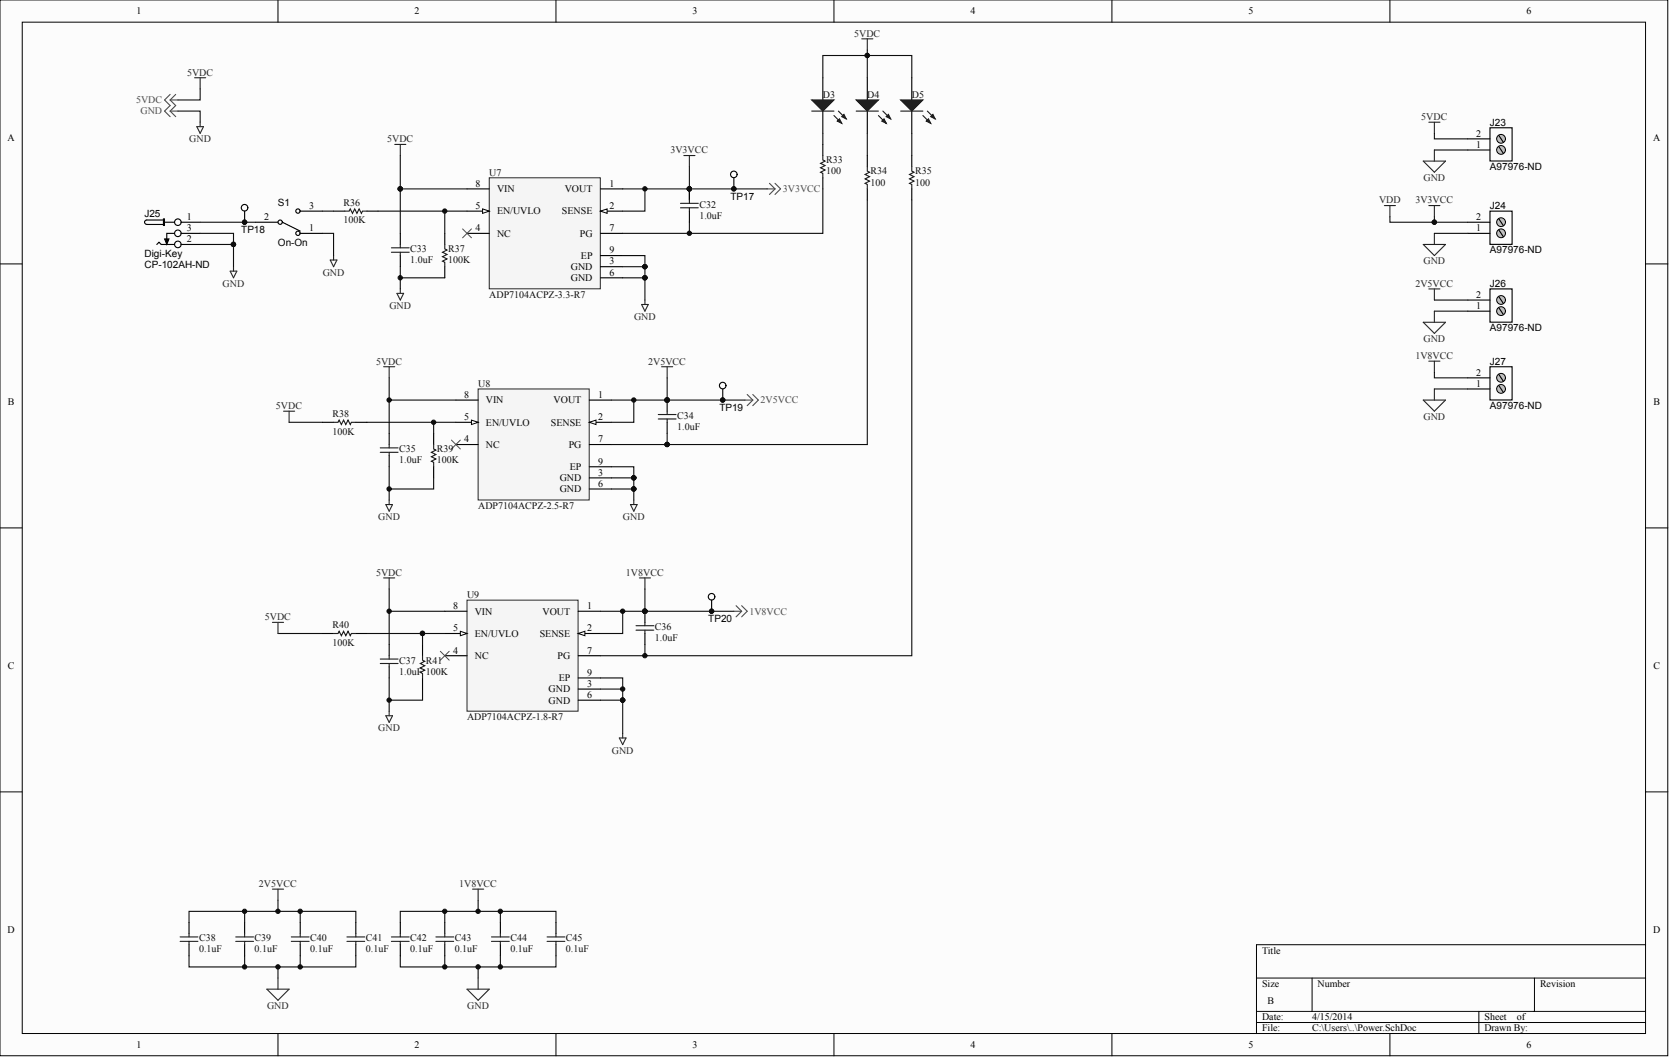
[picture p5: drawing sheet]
<svg xmlns="http://www.w3.org/2000/svg" width="317mm" height="201mm" viewBox="0 0 317 201" stroke-linecap="round" stroke-linejoin="round" font-family="sans-serif">
<defs><g id="words">
<g font-size="1.9">
<text x="25.9" y="2.7">1</text>
<text x="78.7" y="2.7">2</text>
<text x="131.5" y="2.7">3</text>
<text x="184.3" y="2.7">4</text>
<text x="237.1" y="2.7">5</text>
<text x="289.9" y="2.7">6</text>
<text x="283" y="23.9">J23</text>
<text x="1.4" y="26.8">A</text>
<text x="280.3" y="28.1">1</text>
<text x="280.3" y="25.9">2</text>
<text x="313.9" y="26.8">A</text>
<text x="90.3" y="35.4">8</text>
<text x="115.7" y="35.4">1</text>
<text x="283" y="32.3">A97976-ND</text>
<text x="27.5" y="41.2">J25</text>
<text x="35.5" y="41.8">1</text>
<text x="50.2" y="41.8">2</text>
<text x="52.8" y="39.1">S1</text>
<text x="58.7" y="39.7">3</text>
<text x="90.3" y="39.7">5</text>
<text x="94.4" y="40.7">EN/UVLO</text>
<text x="94.4" y="36.5">VIN</text>
<text x="106.7" y="40.7">SENSE</text>
<text x="107.3" y="36.5">VOUT</text>
<text x="115.7" y="39.7">2</text>
<text x="138.7" y="38">TP17</text>
<text x="280.3" y="41.8">2</text>
<text x="283" y="39.7">J24</text>
<text x="35.5" y="46">2</text>
<text x="35.5" y="43.9">3</text>
<text x="45.8" y="44.3">TP18</text>
<text x="52.8" y="46.7">On-On</text>
<text x="58.7" y="43.9">1</text>
<text x="90.3" y="43.9">4</text>
<text x="94.4" y="44.9">NC</text>
<text x="110.1" y="44.9">PG</text>
<text x="115.7" y="43.9">7</text>
<text x="280.3" y="43.9">1</text>
<text x="27.5" y="48.8">Digi-Key</text>
<text x="27.5" y="50.9">CP-102AH-ND</text>
<text x="108.4" y="51.3">GND</text>
<text x="108.4" y="53.4">GND</text>
<text x="110.3" y="49.2">EP</text>
<text x="115.7" y="50.2">3</text>
<text x="115.7" y="52.3">6</text>
<text x="115.7" y="48.1">9</text>
<text x="283" y="48.1">A97976-ND</text>
<text x="280.3" y="58.7">1</text>
<text x="280.3" y="56.6">2</text>
<text x="283" y="54.5">J26</text>
<text x="283" y="62.9">A97976-ND</text>
<text x="280.3" y="71.3">2</text>
<text x="283" y="69.2">J27</text>
<text x="1.5" y="76.9">B</text>
<text x="88.2" y="75.5">8</text>
<text x="92.3" y="76.6">VIN</text>
<text x="105.1" y="76.6">VOUT</text>
<text x="113.6" y="75.5">1</text>
<text x="280.3" y="73.4">1</text>
<text x="283" y="77.7">A97976-ND</text>
<text x="314" y="76.9">B</text>
<text x="88.2" y="84">4</text>
<text x="88.2" y="79.8">5</text>
<text x="92.3" y="80.8">EN/UVLO</text>
<text x="104.6" y="80.8">SENSE</text>
<text x="113.6" y="79.8">2</text>
<text x="113.6" y="84">7</text>
<text x="136.6" y="78.1">TP19</text>
<text x="92.3" y="85">NC</text>
<text x="108" y="85">PG</text>
<text x="108.2" y="89.3">EP</text>
<text x="113.6" y="88.2">9</text>
<text x="106.3" y="91.4">GND</text>
<text x="106.3" y="93.5">GND</text>
<text x="113.6" y="90.3">3</text>
<text x="113.6" y="92.4">6</text>
<text x="86" y="119.9">5</text>
<text x="86" y="115.6">8</text>
<text x="90.2" y="116.7">VIN</text>
<text x="103" y="116.7">VOUT</text>
<text x="111.5" y="115.6">1</text>
<text x="111.5" y="119.9">2</text>
<text x="134.5" y="118.2">TP20</text>
<text x="86" y="124.1">4</text>
<text x="90.2" y="125.1">NC</text>
<text x="90.2" y="120.9">EN/UVLO</text>
<text x="102.5" y="120.9">SENSE</text>
<text x="105.9" y="125.1">PG</text>
<text x="111.5" y="124.1">7</text>
<text x="1.5" y="127">C</text>
<text x="104.2" y="131.5">GND</text>
<text x="106.1" y="129.4">EP</text>
<text x="111.5" y="130.4">3</text>
<text x="111.5" y="128.3">9</text>
<text x="314" y="127">C</text>
<text x="104.2" y="133.6">GND</text>
<text x="111.5" y="132.5">6</text>
<text x="1.4" y="177.1">D</text>
<text x="313.9" y="177.1">D</text>
<text x="239.7" y="181.1">Title</text>
<text x="239.7" y="187.4">Size</text>
<text x="240.7" y="190.6">B</text>
<text x="250.2" y="187.4">Number</text>
<text x="292.5" y="187.4">Revision</text>
<text x="239.7" y="193.7">Date:</text>
<text x="239.7" y="195.8">File:</text>
<text x="249.2" y="193.7">4/15/2014</text>
<text x="249.2" y="195.8">C:\Users\..\Power.SchDoc</text>
<text x="281.9" y="193.7">Sheet</text>
<text x="281.9" y="195.8">Drawn By:</text>
<text x="288.1" y="193.7">of</text>
<text x="25.9" y="199">1</text>
<text x="78.7" y="199">2</text>
<text x="131.5" y="199">3</text>
<text x="184.3" y="199">4</text>
<text x="237.1" y="199">5</text>
<text x="289.9" y="199">6</text>
</g>
<g font-size="1.9" fill="#262626">
<text x="162.2" y="7">5VDC</text>
<text x="35.5" y="14.3">5VDC</text>
<text x="269.9" y="22.8">5VDC</text>
<text x="35.9" y="27">GND</text>
<text x="73.5" y="27">5VDC</text>
<text x="127.3" y="29.1">3V3VCC</text>
<text x="270.3" y="34.4">GND</text>
<text x="261.9" y="38.6">VDD</text>
<text x="268.8" y="38.6">3V3VCC</text>
<text x="61.3" y="52.3">GND</text>
<text x="270.3" y="50.2">GND</text>
<text x="42.3" y="54.4">GND</text>
<text x="73.9" y="58.7">GND</text>
<text x="268.8" y="54.4">2V5VCC</text>
<text x="120.4" y="60.8">GND</text>
<text x="270.3" y="65">GND</text>
<text x="71.4" y="69.2">5VDC</text>
<text x="123.1" y="69.2">2V5VCC</text>
<text x="268.8" y="68.2">1V8VCC</text>
<text x="52.4" y="77.7">5VDC</text>
<text x="270.3" y="79.8">GND</text>
<text x="71.8" y="98.8">GND</text>
<text x="118.3" y="98.8">GND</text>
<text x="71.4" y="109.3">5VDC</text>
<text x="118.9" y="109.3">1V8VCC</text>
<text x="50.3" y="117.8">5VDC</text>
<text x="71.8" y="138.9">GND</text>
<text x="116.2" y="143.1">GND</text>
<text x="49.2" y="168.4">2V5VCC</text>
<text x="87.2" y="168.4">1V8VCC</text>
<text x="50.7" y="191.6">GND</text>
<text x="88.7" y="191.6">GND</text>
</g>
<g font-size="1.9" fill="#4c4c4c">
<text x="25.8" y="19.6">5VDC</text>
<text x="26.7" y="21.7">GND</text>
<text x="148.7" y="36.5">3V3VCC</text>
<text x="144.4" y="76.6">2V5VCC</text>
<text x="142.3" y="116.7">1V8VCC</text>
</g>
<g font-size="1.9" fill="#0e0e0e">
<text x="156.3" y="18.6">D3</text>
<text x="164.7" y="18.6">D4</text>
<text x="173.2" y="18.6">D5</text>
<text x="92.9" y="33.3">U7</text>
<text x="156.9" y="31">R33</text>
<text x="156.9" y="33.1">100</text>
<text x="165.3" y="33.1">R34</text>
<text x="165.3" y="35.2">100</text>
<text x="173.8" y="33.1">R35</text>
<text x="173.8" y="35.2">100</text>
<text x="65.2" y="39">R36</text>
<text x="132.8" y="39.5">C32</text>
<text x="132.8" y="41.6">1.0uF</text>
<text x="65.2" y="42.4">100K</text>
<text x="77.9" y="47.9">C33</text>
<text x="85.1" y="47.9">R37</text>
<text x="77.9" y="50">1.0uF</text>
<text x="85.1" y="50">100K</text>
<text x="92.9" y="56.6">ADP7104ACPZ-3.3-R7</text>
<text x="90.8" y="73.4">U8</text>
<text x="63.1" y="79.1">R38</text>
<text x="63.1" y="82.5">100K</text>
<text x="128.6" y="79.6">C34</text>
<text x="128.6" y="81.7">1.0uF</text>
<text x="75.8" y="85.9">C35</text>
<text x="75.8" y="88">1.0uF</text>
<text x="83" y="85.9">R39</text>
<text x="83" y="88">100K</text>
<text x="90.8" y="96.7">ADP7104ACPZ-2.5-R7</text>
<text x="88.7" y="113.5">U9</text>
<text x="63.1" y="119.2">R40</text>
<text x="124.4" y="119.7">C36</text>
<text x="63.1" y="122.6">100K</text>
<text x="75.8" y="126">C37</text>
<text x="80.9" y="126">R41</text>
<text x="124.4" y="121.8">1.0uF</text>
<text x="75.8" y="128.1">1.0uF 100K</text>
<text x="88.7" y="136.8">ADP7104ACPZ-1.8-R7</text>
<text x="37.8" y="178.7">C38</text>
<text x="48.4" y="178.7">C39</text>
<text x="58.9" y="178.7">C40</text>
<text x="69.5" y="178.7">C41</text>
<text x="77.9" y="178.7">C42</text>
<text x="86.4" y="178.7">C43</text>
<text x="96.9" y="178.7">C44</text>
<text x="107.5" y="178.7">C45</text>
<text x="37.8" y="180.9">0.1uF</text>
<text x="48.4" y="180.9">0.1uF</text>
<text x="58.9" y="180.9">0.1uF</text>
<text x="69.5" y="180.9">0.1uF</text>
<text x="77.9" y="180.9">0.1uF</text>
<text x="86.4" y="180.9">0.1uF</text>
<text x="96.9" y="180.9">0.1uF</text>
<text x="107.5" y="180.9">0.1uF</text>
</g>
</g></defs>
<g fill="#fcfcfc" stroke="#000" stroke-width=".19">
<path d="M0 0h316.7v200.5h-316.7z"/>
<path d="M4.2 4.2h308.3v192h-308.3z"/>
</g>
<g fill="none" stroke="#000" stroke-width=".19">
<path d="M52.8 0v4.2M105.6 0v4.2M158.4 0v4.2M211.2 0v4.2M264 0v4.2M0 50.1h4.2M312.5 50.1h4.2M0 100.2h4.2M312.5 100.2h4.2M0 150.4h4.2M312.5 150.4h4.2M312.5 179.4h-73.9v16.9"/>
<path d="M52.8 196.3v4.2M105.6 196.3v4.2M158.4 196.3v4.2M211.2 196.3v4.2M238.6 185.7h73.9M238.6 192h73.9M238.6 194.2h73.9M249.2 185.7v6.3M264 196.3v4.2M280.8 192v4.3M291.4 185.7v6.3"/>
</g>
<path d="M32.3 19l1.1 1-1.1 1.1M32.3 17.9l-1 1.1 1 1-1 1.1 1 1M32.3 19h1.5M33.4 17.9l-1.1 1.1M32.3 21.1l1.1 1M32.3 21.1h1.5" fill="none" stroke="#4c4c4c" stroke-width=".21"/>
<path d="M92.9 33.8h21.1v21h-21.1z" fill="#f5f5f5" stroke="#262626" stroke-width=".19"/>
<path d="M114 35.9h4.3M114 40.1h4.3" fill="none" stroke="#000" stroke-width=".21"/>
<path d="M114 40.1l1.3-.4v.8z" fill="#fcfcfc" stroke="#000" stroke-width=".19"/>
<path d="M88.7 44.3h4.2M88.7 40.1h4.2M114 50.6h4.3" fill="none" stroke="#000" stroke-width=".21"/>
<path d="M91.6 39.7l1.3 .4-1.3 .4z" fill="#fcfcfc" stroke="#000" stroke-width=".19"/>
<path d="M88.7 35.9h4.2M114 52.8h4.3M114 44.3h4.3M114 48.5h4.3" fill="none" stroke="#000" stroke-width=".21"/>
<path d="M90.8 73.9h21.1v21h-21.1z" fill="#f5f5f5" stroke="#262626" stroke-width=".19"/>
<path d="M111.9 76h4.2M111.9 80.2h4.2" fill="none" stroke="#000" stroke-width=".21"/>
<path d="M111.9 80.2l1.3-.4v.8z" fill="#fcfcfc" stroke="#000" stroke-width=".19"/>
<path d="M86.6 84.4h4.2M86.6 80.2h4.2M111.9 90.7h4.2" fill="none" stroke="#000" stroke-width=".21"/>
<path d="M89.5 79.8l1.3 .4-1.3 .4z" fill="#fcfcfc" stroke="#000" stroke-width=".19"/>
<path d="M86.6 76h4.2M111.9 92.9h4.2M111.9 84.4h4.2M111.9 88.6h4.2" fill="none" stroke="#000" stroke-width=".21"/>
<path d="M88.7 114h21.1v21h-21.1z" fill="#f5f5f5" stroke="#262626" stroke-width=".19"/>
<path d="M109.8 116.1h4.2M109.8 120.3h4.2" fill="none" stroke="#000" stroke-width=".21"/>
<path d="M109.8 120.3l1.3-.4v.8z" fill="#fcfcfc" stroke="#000" stroke-width=".19"/>
<path d="M84.5 124.5h4.2M84.5 120.3h4.2M109.8 130.8h4.2" fill="none" stroke="#000" stroke-width=".21"/>
<path d="M87.4 119.9l1.3 .4-1.3 .4z" fill="#fcfcfc" stroke="#000" stroke-width=".19"/>
<g fill="none" stroke="#000" stroke-width=".21">
<path d="M156.3 14.8v4.2M164.7 14.8v4.2M173.2 14.8v4.2M130.9 35.9v2.1M156.3 21.1v4.2M156.3 27.4v2.1M156.3 33.8v2.1M164.7 21.1v4.2M164.7 29.5v2.1M164.7 35.9v2.1M173.2 21.1v4.2M173.2 29.5v2.1"/>
<path d="M173.2 35.9v2.1M30.6 46.4h7.4M31.3 42.2h6.7M38 44.3h-6.3v1.3M48.6 42.2h4.2M53.6 42.2l3.4 1.7M57 40.1h4.2M57 44.3h4.2M63.3 40.1h2.2M69.7 40.1h2.1M76 44.3v2.1M76 48.5v2.1"/>
<path d="M84.5 44.3v2.1M84.5 50.6v2.2M130.9 40.1v2.1M126.7 76v2.1M61.2 80.2h2.1M67.6 80.2h2.1M73.9 82.3v2.1M73.9 86.5v2.1M82.4 82.3v2.1M82.4 88.6v2.1M126.7 80.2v2.1M84.5 116.1h4.2"/>
<path d="M122.5 116.1v2.1M61.2 120.3h2.1M67.6 120.3h2.1M73.9 122.4v2.1M73.9 126.6v2.1M80.2 122.4v2.1M80.2 128.7v2.1M109.8 133h4.2M109.8 124.5h4.2M109.8 128.7h4.2M122.5 120.3v2.1"/>
<circle cx="53.2" cy="42.2" r=".41"/>
<circle cx="56.6" cy="40.1" r=".41"/>
<circle cx="56.6" cy="44.3" r=".41"/>
</g>
<g fill="none" stroke="#262626" stroke-width=".21">
<path d="M37 14.8h2.1M38 14.8v2.1M163.7 7.4h2.1M164.7 7.4v2.1M75 27.4h2.1M76 27.4v2.1M129.9 29.5h2.1M130.9 29.5v2.1M43.7 51.5h1.3l-.7 1.3zM44.3 50.6v.9M62.7 49.4h1.3l-.7 1.2zM63.3 48.5v.9"/>
<path d="M75.4 55.7h1.3l-.7 1.3zM76 54.9v.8M121.8 57.8h1.3l-.6 1.3zM122.5 57v.8M72.9 69.6h2.1M73.9 69.6v2.1M125.6 69.6h2.2M126.7 69.6v2.1M73.3 95.8h1.2l-.6 1.3zM73.9 95v.8M119.7 95.8h1.3l-.6 1.3zM120.4 95v.8"/>
<path d="M72.9 109.7h2.1M73.9 109.7v2.1M121.4 109.7h2.1M122.5 109.7v2.1M73.3 135.9h1.2l-.6 1.3zM73.9 135.1v.8M118.3 139.3v.8M117.6 140.1h1.3l-.6 1.3z"/>
</g>
<g fill="none" stroke="#0e0e0e" stroke-width=".21">
<path d="M164.7 10.5v4.3M76 35.9v8.4M118.3 35.9h27.4M122.5 35.9v4.2h-4.2M130.9 31.6v6.4M156.3 35.9v8.4h-38M156.3 25.3v2.1M164.7 25.3v4.2M173.2 38v86.5h-59.2M173.2 25.3v4.2M61.2 44.3h2.1v4.2M61.2 40.1h2.1"/>
<path d="M71.8 40.1h16.9M76 50.6v4.3M76 52.8h8.5M84.5 40.1v4.2M122.5 50.6v2.2M130.9 42.2v2.1M73.9 71.7v10.6M73.9 76h12.7M116.1 76h10.6M120.4 76v4.2h-4.3M54.9 80.2h6.3M69.7 80.2h16.9"/>
<path d="M73.9 88.6v6.4M82.4 90.7v2.2h-8.5M82.4 80.2v2.1M116.1 84.4h10.6M120.4 90.7v2.2M73.9 111.8v10.6M73.9 116.1h10.6M114 116.1h8.5M118.3 116.1v4.2h-4.3M52.8 120.3h8.4M69.7 120.3h10.5M73.9 128.7v6.4"/>
<path d="M80.2 130.8v2.2h-6.3M114 130.8h4.3M118.3 133v6.3M122.5 122.4v2.1"/>
</g>
<g fill="#0e0e0e" stroke="#0e0e0e" stroke-width=".19">
<circle cx="73.9" cy="116.1" r=".41"/>
<circle cx="130.9" cy="35.9" r=".41"/>
<circle cx="118.2" cy="116.1" r=".41"/>
<circle cx="120.4" cy="76" r=".41"/>
<circle cx="122.5" cy="35.9" r=".41"/>
<circle cx="76" cy="52.7" r=".41"/>
<circle cx="73.9" cy="76" r=".41"/>
<circle cx="76" cy="35.9" r=".41"/>
<circle cx="120.4" cy="90.7" r=".41"/>
<circle cx="120.4" cy="92.8" r=".41"/>
<circle cx="122.5" cy="50.6" r=".41"/>
<circle cx="122.5" cy="52.7" r=".41"/>
<circle cx="73.9" cy="132.9" r=".41"/>
<circle cx="73.9" cy="92.8" r=".41"/>
<circle cx="80.2" cy="120.3" r=".41"/>
<circle cx="84.5" cy="40.1" r=".41"/>
<circle cx="82.3" cy="80.2" r=".41"/>
<circle cx="126.7" cy="76" r=".41"/>
<circle cx="122.5" cy="116.1" r=".41"/>
<circle cx="118.2" cy="130.8" r=".41"/>
<circle cx="118.2" cy="132.9" r=".41"/>
<circle cx="164.7" cy="10.5" r=".41"/>
<circle cx="126.7" cy="84.4" r=".41"/>
<circle cx="122.5" cy="124.5" r=".41"/>
<circle cx="130.9" cy="44.3" r=".41"/>
</g>
<path d="M87.8 43.5l1.7 1.7M89.5 43.5l-1.7 1.7M85.7 83.6l1.7 1.7M87.4 83.6l-1.7 1.7M83.6 123.7l1.7 1.7M85.3 123.7l-1.7 1.7" fill="none" stroke="#4c4c4c" stroke-width=".19"/>
<path d="M145.7 35.9h1.5M146.1 34.8l1.1 1.1M147.2 35.9l-1.1 1M147.2 34.8l1 1.1-1 1M141.5 76h1.5M141.9 74.9l1.1 1.1M143 76l-1.1 1M143 74.9l1 1.1-1 1M139.4 116.1h1.4M139.8 115l1 1.1M140.8 116.1l-1 1M140.8 115l1.1 1.1-1.1 1" fill="none" stroke="#4c4c4c" stroke-width=".21"/>
<g fill="#1c1c1c" stroke="#1c1c1c" stroke-width=".21">
<path d="M154.2 19h4.2l-2.1 2.1z"/>
<path d="M159 23l.4-.4 .5 .8z"/>
<path d="M159.9 22.1l.4-.4 .4 .9z"/>
<path d="M162.6 19h4.2l-2.1 2.1z"/>
<path d="M167.5 23l.4-.4 .4 .8z"/>
<path d="M168.3 22.1l.4-.4 .4 .9z"/>
<path d="M171 19h4.3l-2.1 2.1z"/>
<path d="M175.9 23l.4-.4 .4 .8z"/>
<path d="M176.7 22.1l.5-.4 .4 .9z"/>
</g>
<g fill="none" stroke="#1c1c1c" stroke-width=".21">
<path d="M129.2 38.6h3.4M129.2 39.5h3.4M130.9 38v.6M130.9 39.5v.6M154.2 21.1h4.2M156.3 29.5v.9l.4 .2-.9 .4 .9 .4-.9 .5 .9 .4-.9 .4 .5 .2v.9M158.4 21.9l1.5 1.5M159.2 21.1l1.5 1.5M162.6 21.1h4.2M164.7 31.6v.9l.4 .2-.8 .4 .8 .4-.8 .5 .8 .4-.8 .4 .4 .2v.9M166.8 21.9l1.5 1.5M167.7 21.1l1.4 1.5"/>
<path d="M171 21.1h4.3M173.2 31.6v.9l.4 .2-.9 .4 .9 .4-.9 .5 .9 .4-.9 .4 .5 .2v.9M175.3 21.9l1.4 1.5M176.1 21.1l1.5 1.5M65.5 40.1h.8l.2-.4 .4 .8 .5-.8 .4 .8 .4-.8 .4 .8 .2-.4h.9M74.3 47.1h3.4M74.3 47.9h3.4M76 46.4v.7M76 47.9v.6M84.5 46.4v.9l.4 .2-.9 .4 .9 .4-.9 .4 .9 .5-.9 .4 .5 .2v.8M125 78.7h3.4M125 79.6h3.4"/>
<path d="M126.7 78.1v.6M126.7 79.6v.6M63.3 80.2h.9l.2-.4 .4 .8 .4-.8 .5 .8 .4-.8 .4 .8 .2-.4h.9M72.2 85h3.4M72.2 85.9h3.4M73.9 84.4v.6M73.9 85.9v.6M82.4 84.4v.9l.4 .2-.9 .4 .9 .4-.9 .4 .9 .5-.9 .4 .5 .2v.8M120.8 118.8h3.4M120.8 119.7h3.4M122.5 118.2v.6M122.5 119.7v.6"/>
<path d="M63.3 120.3h.9l.2-.4 .4 .8 .4-.8 .5 .8 .4-.8 .4 .8 .2-.4h.9M72.2 125.1h3.4M72.2 126h3.4M73.9 124.5v.6M73.9 126v.6M80.2 124.5v.9l.5 .2-.9 .4 .9 .4-.9 .4 .9 .5-.9 .4 .4 .2v.8"/>
</g>
<g fill="#fefefe" stroke="#000" stroke-width=".21">
<circle cx="33.8" cy="42.2" r=".62"/>
<circle cx="33.8" cy="44.3" r=".62"/>
<circle cx="33.8" cy="46.4" r=".62"/>
</g>
<path d="M29.8 46.4l.4-.4 .4 .4" fill="none" stroke="#000" stroke-width=".21"/>
<path d="M31.3 45.4h.8l-.4 1z" fill="#000" stroke="#000" stroke-width=".19"/>
<path d="M31 41.6h.2v1.2h-.2z" fill="#fefefe" stroke="#000" stroke-width=".21"/>
<path d="M278.7 28.5h4.3M278.7 26.4h4.3M283 24.3h4.2v6.3h-4.2zM27.9 42.6h3.1M31 41.8h-3.1a.41 .41 0 0 0-.4 .4 .41 .41 0 0 0 .4 .4" fill="none" stroke="#000" stroke-width=".21"/>
<path d="M38 16.9v2.1h-4.2M33.8 21.1h4.2v2.1M38 44.3h6.3v2.1M38 42.2h10.6" fill="none" stroke="#0e0e0e" stroke-width=".21"/>
<circle cx="44.3" cy="46.4" r=".41" fill="#0e0e0e" stroke="#0e0e0e" stroke-width=".19"/>
<path d="M37.4 24h1.2l-.6 1.3zM38 23.2v.8" fill="none" stroke="#262626" stroke-width=".21"/>
<circle cx="285.1" cy="28.5" r=".83" fill="#c0c0c0" stroke="#000" stroke-width=".19"/>
<path d="M284.6 27.8l.9 1.3" fill="none" stroke="#000" stroke-width=".21"/>
<circle cx="285.1" cy="26.4" r=".83" fill="#c0c0c0" stroke="#000" stroke-width=".19"/>
<path d="M284.6 25.7l.9 1.3M278.7 44.3h4.3M278.7 42.2h4.3M283 40.1h4.2v6.3h-4.2z" fill="none" stroke="#000" stroke-width=".21"/>
<circle cx="285.1" cy="44.3" r=".83" fill="#c0c0c0" stroke="#000" stroke-width=".19"/>
<path d="M284.6 43.7l.9 1.2" fill="none" stroke="#000" stroke-width=".21"/>
<circle cx="285.1" cy="42.2" r=".83" fill="#c0c0c0" stroke="#000" stroke-width=".19"/>
<path d="M278.7 59.1h4.3M278.7 57h4.3M283 54.9h4.2v6.3h-4.2zM284.6 41.6l.9 1.2" fill="none" stroke="#000" stroke-width=".21"/>
<circle cx="285.1" cy="59.1" r=".83" fill="#c0c0c0" stroke="#000" stroke-width=".19"/>
<path d="M284.6 58.5l.9 1.2" fill="none" stroke="#000" stroke-width=".21"/>
<circle cx="285.1" cy="57" r=".83" fill="#c0c0c0" stroke="#000" stroke-width=".19"/>
<path d="M284.6 56.3l.9 1.3M278.7 73.9h4.3M278.7 71.7h4.3M283 69.6h4.2v6.3h-4.2z" fill="none" stroke="#000" stroke-width=".21"/>
<circle cx="285.1" cy="73.8" r=".83" fill="#c0c0c0" stroke="#000" stroke-width=".19"/>
<path d="M284.6 73.2l.9 1.3" fill="none" stroke="#000" stroke-width=".21"/>
<circle cx="285.1" cy="71.7" r=".83" fill="#c0c0c0" stroke="#000" stroke-width=".19"/>
<g fill="none" stroke="#000" stroke-width=".21">
<path d="M139.4 33.8v2.1M46.5 40.1v2.1M137.3 73.9v2.1M284.6 71.1l.9 1.3M135.1 114v2.1M35.9 175.2v2.1M35.9 179.4v2.1M46.5 175.2v2.1M46.5 179.4v2.1M57 175.2v2.1M57 179.4v2.1M67.6 175.2v2.1"/>
<path d="M67.6 179.4v2.1M76 175.2v2.1M76 179.4v2.1M84.5 175.2v2.1M84.5 179.4v2.1M95 175.2v2.1M95 179.4v2.1M105.6 175.2v2.1M105.6 179.4v2.1"/>
<circle cx="46.4" cy="39.4" r=".62"/>
<circle cx="139.4" cy="33.1" r=".62"/>
<circle cx="137.2" cy="73.2" r=".62"/>
<circle cx="135.1" cy="113.3" r=".62"/>
</g>
<g fill="none" stroke="#262626" stroke-width=".21">
<path d="M262.9 39h2.1M264 39v2.1M270.3 30.6h4.2l-2.1 2.1zM271.3 39h2.2M271.3 23.2h2.2M272.4 23.2v2.1M272.4 28.5v2.1M272.4 39v2.1M270.3 46.4h4.2l-2.1 2.1zM271.3 54.9h2.2M272.4 44.3v2.1M272.4 54.9v2.1"/>
<path d="M272.4 59.1v2.1M53.8 78.1h2.2M54.9 78.1v2.1M270.3 61.2h4.2l-2.1 2.1zM270.3 76h4.2l-2.1 2.1zM271.3 68.6h2.2M272.4 68.6v2.1M272.4 73.9v2.1M51.7 118.2h2.1M52.8 118.2v2.1M51.7 168.8h2.1M52.8 168.8v2.1"/>
<path d="M89.7 168.8h2.2M90.8 168.8v2.1M50.7 187.8h4.2l-2.1 2.1zM52.8 185.7v2.1M88.7 187.8h4.2l-2.1 2.1zM90.8 185.7v2.1"/>
</g>
<g fill="none" stroke="#0e0e0e" stroke-width=".21">
<path d="M156.3 14.8v-4.3h16.9v4.3M164.7 9.5v1M76 29.5v6.4h12.7M164.7 38v46.4h-38v-2.1M272.4 25.3v1.1h6.3M272.4 28.5h6.3M38 46.4h6.3v4.2M118.3 48.5h4.2v2.1h-4.2M118.3 52.8h4.2v4.2M264 41.1v1.1h8.4M272.4 41.1v1.1h6.3M272.4 44.3h6.3"/>
<path d="M272.4 57h6.3M272.4 59.1h6.3M126.7 71.7v4.3h14.8M272.4 70.7v1h6.3M272.4 73.9h6.3M116.1 88.6h4.3v2.1h-4.3M116.1 92.9h4.3v2.1M122.5 111.8v4.3h16.9M84.5 120.3h-4.3v2.1M114 128.7h4.3v4.3h-4.3M35.9 175.2v-2.1h31.7v2.1M46.5 173.1v2.1"/>
<path d="M52.8 170.9v2.2M57 173.1v2.1M76 175.2v-2.1h29.6v2.1M84.5 173.1v2.1M90.8 170.9v2.2M95 173.1v2.1M35.9 181.5v2.1h31.7v-2.1M46.5 181.5v2.1M52.8 183.6v2.1M57 181.5v2.1M76 181.5v2.1h29.6v-2.1M84.5 181.5v2.1"/>
<path d="M90.8 183.6v2.1M95 181.5v2.1"/>
</g>
<g fill="#0e0e0e" stroke="#0e0e0e" stroke-width=".19">
<circle cx="272.4" cy="42.2" r=".41"/>
<circle cx="57" cy="173" r=".41"/>
<circle cx="46.4" cy="173" r=".41"/>
<circle cx="57" cy="183.6" r=".41"/>
<circle cx="46.4" cy="183.6" r=".41"/>
<circle cx="52.8" cy="173" r=".41"/>
<circle cx="52.8" cy="183.6" r=".41"/>
<circle cx="95" cy="173" r=".41"/>
<circle cx="84.5" cy="173" r=".41"/>
<circle cx="84.5" cy="183.6" r=".41"/>
<circle cx="90.8" cy="173" r=".41"/>
<circle cx="90.8" cy="183.6" r=".41"/>
<circle cx="95" cy="183.6" r=".41"/>
<circle cx="139.4" cy="35.9" r=".41"/>
<circle cx="126.7" cy="76" r=".41"/>
<circle cx="137.2" cy="76" r=".41"/>
<circle cx="122.5" cy="116.1" r=".41"/>
<circle cx="135.1" cy="116.1" r=".41"/>
<circle cx="46.4" cy="42.2" r=".41"/>
<circle cx="76" cy="35.9" r=".41"/>
<circle cx="120.4" cy="90.7" r=".41"/>
<circle cx="122.5" cy="50.6" r=".41"/>
<circle cx="120.4" cy="92.8" r=".41"/>
<circle cx="118.2" cy="132.9" r=".41"/>
<circle cx="122.5" cy="52.7" r=".41"/>
<circle cx="80.2" cy="120.3" r=".41"/>
<circle cx="126.7" cy="84.4" r=".41"/>
<circle cx="44.3" cy="46.4" r=".41"/>
<circle cx="164.7" cy="10.5" r=".41"/>
</g>
<g fill="none" stroke="#1c1c1c" stroke-width=".21">
<path d="M34.2 177.9h3.4M34.2 178.7h3.4M35.9 177.3v.6M35.9 178.7v.7M44.8 177.9h3.3M44.8 178.7h3.3M46.5 177.3v.6M46.5 178.7v.7M55.3 177.9h3.4M55.3 178.7h3.4M57 177.3v.6M57 178.7v.7"/>
<path d="M65.9 177.9h3.4M65.9 178.7h3.4M67.6 177.3v.6M67.6 178.7v.7M74.3 177.9h3.4M74.3 178.7h3.4M76 177.3v.6M76 178.7v.7M82.8 177.9h3.4M82.8 178.7h3.4M84.5 177.3v.6M84.5 178.7v.7"/>
<path d="M93.3 177.9h3.4M93.3 178.7h3.4M95 177.3v.6M95 178.7v.7M103.9 177.9h3.4M103.9 178.7h3.4M105.6 177.3v.6M105.6 178.7v.7"/>
</g>
<use href="#words"/>
</svg>
